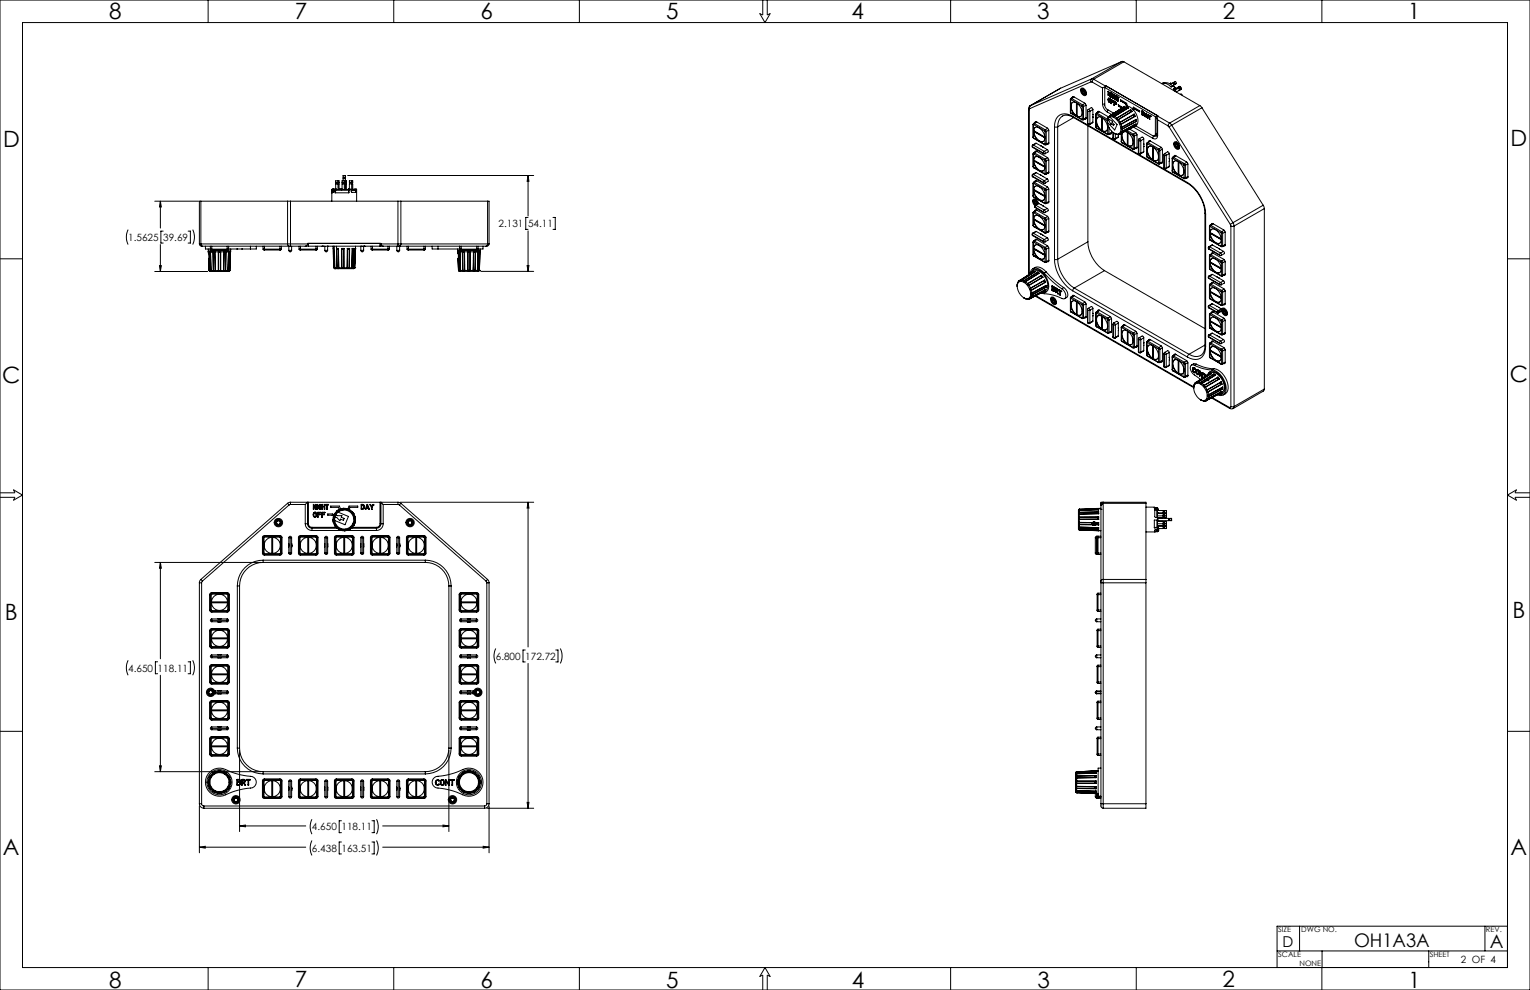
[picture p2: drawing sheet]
<svg xmlns="http://www.w3.org/2000/svg" width="864mm" height="559mm" viewBox="0 0 864 559" stroke-linecap="round" stroke-linejoin="round" font-family="sans-serif">
<defs><g id="words">
<g font-size="12.7">
<text x="62" y="11">8</text>
<text x="166" y="11">7</text>
<text x="271" y="11">6</text>
<text x="376" y="11">5</text>
<text x="481" y="11">4</text>
<text x="585" y="11">3</text>
<text x="690" y="11">2</text>
<text x="795" y="11">1</text>
<text x="2" y="83">D</text>
<text x="853" y="82">D</text>
<text x="852" y="216">C</text>
<text x="1" y="216">C</text>
<text x="3" y="350">B</text>
<text x="854" y="349">B</text>
<text x="2" y="483">A</text>
<text x="853" y="482">A</text>
<text x="62" y="558">8</text>
<text x="166" y="557">7</text>
<text x="271" y="558">6</text>
<text x="376" y="558">5</text>
<text x="481" y="558">4</text>
<text x="586" y="558">3</text>
<text x="690" y="557">2</text>
<text x="795" y="558">1</text>
</g>
<g font-size="10.6">
<text x="764" y="535">OH1A3A</text>
<text x="841" y="535">A</text>
</g>
<text font-size="8.5" x="724" y="535">D</text>
<g font-size="5.6">
<text x="281" y="128">2.131</text>
<text x="298" y="128">54.11</text>
<text x="72" y="136">1.5625</text>
<text x="92" y="136">39.69</text>
<text x="280" y="372">6.800</text>
<text x="297" y="372">172.72</text>
<text x="72" y="379">4.650</text>
<text x="89" y="379">118.11</text>
<text x="176" y="469">4.650</text>
<text x="193" y="469">118.11</text>
<text x="176" y="481">6.438</text>
<text x="193" y="481">163.51</text>
<text x="825" y="544">2 OF 4</text>
</g>
<g font-size="4.2">
<text x="721" y="526">SIZE</text>
<text x="735" y="526">DWG NO.</text>
<text x="839" y="526">REV.</text>
<text x="721" y="540">SCALE</text>
<text x="733" y="545">NONE</text>
<text x="807" y="540">SHEET</text>
</g>
</g></defs>
<g fill="none" stroke="#000" stroke-width=".56">
<path d="M0 0h864v559h-864zM13 13h838v533h-838zM117 0v13M222 0v13M327 0v13M431 0v8h-2l3 5 3-5h-2v-8M537 0v13M641 0v13M746 0v13M633 35h1M633 35l-17 10M633 35l-34 15"/>
<path d="M634 35l-17 10M634 35l43 25M582 60l-1 1M599 50l-17 10M599 50h.1M604 56h.1M604 56v7M604 56h1M605 56h-1M605 56l6 4M605 56h.1M605 58a4 4 0 0 1 6 5 2.4 2.4 0 0 1-1 3 2.4 2.4 0 0 1-4-2l-2-3z"/>
<path d="M605 56l6 3M605 55h.1M605 58a5 5 0 0 0 3 7M606 55l7 4v8M606 55h-1M606 55l-2 1M606 55l-1 1M608 58v7M608 58v8h2M610 50a2.8 2.8 0 0 1 3 4 2.8 2.8 0 0 1-3-4zM610 51a1.6 1.6 0 0 1 3 0 1.6 1.6 0 0 1 0 2h-1M611 51a1.5 1.5 0 0 1 1 0 1.5 1.5 0 0 1 0 2l-1-1z"/>
<path d="M611 60h.1M611 51v1M611 52l1 1M611 59v1M611 59l1 1M611 50h.1M612 51v2M612 51h-1M612 51l-1 1M612 51v1M612 51h.1M612 53h.1"/>
<path d="M612 52v1M612 58l-1 1M613 59l-1 1M613 53h.1M616 46h.1M616 46l-35 15M616 45v1M616 45h1M616 45l-34 15M616 46l6 4M617 45l-1 1M617 45l7 4"/>
<path d="M622 59a6 6 0 0 0 3 4M622 59h2M622 50v9M624 49v11l1 2 4 2M624 49l28 17M624 49l-2 1M624 49h.1M624 49l29 17M625 49h-1M625 56l1 1M626 52h.1M626 54h.1"/>
<path d="M626 56v1M626 56h-1M626 52v2M626 57v1M626 57h.1M626 55v1M626 56v1v1M626 56h.1M626 55l1 2-1 1M626 55h.1M626 55l-1 1M626 58h.1"/>
<path d="M626 54h1M626 52l1 2M626 56l1 1M627 54h.1M627 57h.1M627 57l-1 1M627 55h.1M627 52h.1M627 52v3M627 56l2 1M627 58h.1M627 56h.1"/>
<path d="M627 56v2M627 57l1 1M627 57v1M627 57h1M627 56v1M628 54v1M628 54h.1M628 55h.1M628 53v1M628 53h.1M628 58h.1M628 53v1v1"/>
<path d="M628 54l1 1M628 54h1M628 57h1M628 57h.1M629 54h.1M629 57h-1M629 55h.1M629 54l-1-1v1M629 59h.1M629 57v2M629 57h.1M629 56h.1"/>
<path d="M629 54v2M629 57l1 1M629 54l1 1v-1M629 58v1M629 58l1 1M629 58h1M629 57v1M629 58h.1M629 55v1M629 55h1v1M630 59h.1M630 58v1"/>
<path d="M630 56h.1M630 54h.1M630 54v2M630 58h.1M630 54l2 1M630 54l1 1M631 55h.1M631 57h.1M631 55v2M631 60v-1l3 2M631 60l2 1M631 60h.1"/>
<path d="M631 59v1M631 55h1M632 55h-1M632 57v-1l4 2v2M632 57l4 2M636 59v1M636 59h.1M657 47a4 4 0 0 1 5 2M657 47h-1a5 5 0 0 1 5 2l1-1M660 47h1M661 48l1-1 1 1h-1M662 47h1v1"/>
<path d="M662 48l1 1M662 48h.1M662 47l1-1h1v1l-1 1M663 50l1 2 2-1M663 49l-1 1 1 1M663 48h.1M663 49h.1M663 51l2-1 1 1M665 49l1 1M665 50h1v1M665 50l1-1 1 1-1 1M665 50l1 1"/>
<path d="M665 50v-1l-2 1M666 51h.1M666 53h1v1M666 49h-1h1M677 60l1 1M677 60l-17 9M581 61v1M581 61v94M581 62v93M583 70h.1M583 70v8M583 78h1"/>
<path d="M583 78h.1M583 70h1M583 78l7 3M583 70l7 4M583 74a5 5 0 0 0 6 6M583 74l7 4M584 74h-1M584 78l6 4M584 70h-1M584 70l6 3M584 72a5 5 0 0 1 6 6 2.2 2.2 0 0 1-2 2 2.2 2.2 0 0 1-2-1l-2-3-1-2zM584 72l-1 2 7 3"/>
<path d="M585 69l-2 1M585 69l7 4v8M585 69h-1M585 69l-1 1M590 74h.1M590 74h1M590 74v7M590 73v1M590 73l1 1M591 74v7M591 72l-1 1M592 73l-1 1"/>
<path d="M595 72h2M595 72v74M597 72v74M600 65l-1 1a7 7 0 0 0-2 6M600 66l2-1 4 1M604 63l1 1M604 63h.1M605 64h.1M605 64l6 3M605 64l6 4M605 66a6 6 0 0 0-7-1 6 6 0 0 0-3 7M605 66h1"/>
<path d="M605 66l65 37M606 66l64 38M606 66l-9 6M608 65h.1M611 67v1M611 68h.1M611 60h1M611 67h1M611 67h.1M611 60v7M612 67l-1 1M612 60v7"/>
<path d="M612 67h.1M613 67h-1M613 67l-2 1M613 66l-1 1M614 70h1M614 62v1M614 70h.1M614 62v8M614 63h1M614 63v7M614 71v65M614 62h.1"/>
<path d="M614 62l2-1 1 1M614 62l1 1M615 70h.1M615 63v7M617 69l-2 1M617 62v3M617 62l-2 1M617 65h.1M617 66v3M617 65v1M619 64v1M619 64v8"/>
<path d="M619 72h.1M619 64h.1M619 65l6 3M619 72l6 4M619 66a4 4 0 0 1 6 5 2.4 2.4 0 0 1-1 3 2.4 2.4 0 0 1-3-1l-2-4zM619 64l6 3M620 63h.1M620 66a5 5 0 0 0 2 8M620 63l6 3M620 63l-1 1M621 63l-2 1M622 66v8"/>
<path d="M622 74h.1M622 74h2M622 67v7M625 63l2 2M625 76h.1M625 68h.1M625 76h1M625 67v2M625 67h.1M625 70v6M625 62v1M626 67h-1"/>
<path d="M626 67l2 1v1l1 1v1l-2-1-2-3M626 66v1M626 66l-1 1M626 76h.1M626 72v4M626 65v1M626 65h.1M626 66h.1M626 66a7 7 0 0 1 6 9 6 6 0 0 1-7-6M626 66l5 4-2 3-4-4M627 75v1M627 65h-1"/>
<path d="M627 65h.1M627 65h1M627 65l-1 1M627 75l-1 1M627 74v1M628 65l1 1M628 65h.1M628 78l1 1M628 78h.1M628 75v3M628 78h2M629 75h.1"/>
<path d="M629 66h.1M629 66l1 1M629 75l1 1M630 78l-1 1M630 76v2M630 76h.1M630 76h1M630 67h1v1M630 67h.1M630 67h1M631 67h.1M631 67v1"/>
<path d="M631 77l-2 2M631 76v1M631 77l-1 1M631 68h.1M631 68l1 1M631 76h.1M632 76h.1M632 76h-1M632 69v1h1M632 69h.1M632 69l1 1M633 70h.1"/>
<path d="M633 70v2M633 75l-1 1M633 80v1M633 80h.1M633 75v5M633 75h.1M633 61h.1M633 74v1M633 72v1M633 74h.1M633 72h.1M633 73v1"/>
<path d="M633 73h.1M634 75l-1 1 1 3 2 3M634 61l-8 4M634 61h.1M635 60l-8 5M635 60l-1 1M635 60h.1M635 60a8 8 0 0 1 7 9l-1 2-9 5M635 60l-9 6M635 74a5 5 0 0 1 3 8 6 6 0 0 1-4-7M635 74l4 2M636 61l-8 4"/>
<path d="M636 61h.1M636 61h1M636 74l4 2M636 75v7M636 61l-7 5M637 75v7h2M637 61l-8 5M637 61h-1M638 73l4 3v7M638 62l-7 5M638 62v1M638 62h.1"/>
<path d="M638 63h.1M638 62l1 1M638 62l-8 5M638 72h.1M638 72l-5 3M638 63h1M639 71l-6 3M639 63h-1M639 63h.1M639 71h.1M639 63l-8 4M639 63l-8 5"/>
<path d="M639 71l-1 1M639 76l1 1M640 72h-2M640 77h.1M640 77v7M640 71v1M640 76h-1M640 76v1M640 72l11 6M640 65l-8 4M640 65h.1M640 71h-1"/>
<path d="M640 71h.1M640 65v1M640 64l1 2M640 64l-8 5M640 64v1M640 61l3 2-3-2-1 1M640 61v1M640 61l3 2M640 61h.1M640 66l-7 4M640 66h1M640 65l1 1"/>
<path d="M641 71h.1M641 70v1M641 71h-1M641 66l-8 4M641 70h.1M641 68h.1M641 71l-1 1M641 68v1M641 68l-8 4M641 70l-1 1M641 69l-8 4M641 69h.1"/>
<path d="M641 71l10 6a.9 .9 0 0 0 1 0 .9 .9 0 0 0 0-1M641 75l-1 1M641 67v2M641 67l-8 5M641 67v1M642 76l-2 1M643 79h.1M643 79v7M643 79h1M643 79v8M643 78v1M643 78l2-1 1 1"/>
<path d="M643 78l1 1M644 79v8M645 65h.1M645 63h.1M645 63v2M645 63a1.3 1.3 0 0 1 1 1 1.3 1.3 0 0 1-1 1M645 63v2h1M645 65h1M645 63l1 1M646 78v8M646 78l-2 1M646 64h.1"/>
<path d="M646 64v1M646 65h.1M646 66h.1M646 66h1M647 66h.1M647 66h1M647 64l-1 2M647 64h.1M647 64l1 3M647 64v2M647 64v1v1M648 66h.1"/>
<path d="M648 66v1M648 67h.1M648 65h.1M648 65l1 1M648 80h.1M649 67h.1M649 66h.1M649 66v1M649 80l7 4v8M649 80h-1M649 65v1M649 65h.1"/>
<path d="M649 80l-1 1M651 77v1M652 77h1M652 66v10M653 76v1h-1M653 76l-1 1M653 76v1M653 66v10M653 75l-1 1M653 66v-1l-1 1M653 77a1.7 1.7 0 0 1 0 1 1.7 1.7 0 0 1-2 0M653 66v2"/>
<path d="M653 68v9M653 68l6 3M653 66l7 3M659 71l1 1M660 72l34 55M660 69l1 2M660 69l-1 2M661 71l-1 1M661 71l35 55M678 61l-17 10M678 61l35 55M194 99h1v1h-1z"/>
<path d="M196 99h105M298 99l1 3h-1zM298 99v23M583 83h.1M583 99v1M583 99l6 4M583 83l6 3M583 82v1M583 98v2M583 82h.1M583 98h.1M583 83l6 4"/>
<path d="M583 100l6 3M583 87h.1M583 87v7M583 94l1 1M583 94v1M583 98v1M583 82l6 3M583 98l6 4M583 86v1M583 86h1M583 95h1M583 95l7 3"/>
<path d="M583 87l7 3M583 91a5 5 0 0 0 6 5M583 91l7 3M584 90v1M584 95l6 3M584 91l6 3M584 91h-1M584 86l-1 1M584 86l6 4M584 89a5 5 0 0 1 5 7 5 5 0 0 1-6-6zM584 89l-1 1 7 4M585 81l-2 1"/>
<path d="M585 97l-2 1M585 81l3 1M585 97l3 2M585 85l-2 1M585 85l7 4v8M585 85l-1 1M587 82l2 1M587 99l2 1M588 82h.1M588 99h.1M589 100l2 1M589 83l2 1"/>
<path d="M589 83h.1M589 100h.1M589 86v1M589 87h1M589 85v1M589 85l1 2M590 90v1M590 81v1M590 98h.1M590 82h.1M590 81h1M590 81h.1"/>
<path d="M590 91h1M590 98h1M590 91v7M590 90h.1M590 90l1 1M591 81l-1 1M591 98h-1M591 91v7M591 84l1 2-2 1M591 84l-2 1M591 89l-1 1M592 90l-1 1"/>
<path d="M592 81h-1M592 97l-1 1M592 81l-2 1M592 97l-2 1M633 80l6 4M633 81l7 3M636 82h1M639 84h1M640 84h.1M640 84h-1M641 84h.1M642 83l-1 1"/>
<path d="M642 83l-2 1M643 86v1h1M643 86v1M643 87h1M644 87h.1M646 86l-2 1M646 83h.1M646 81h.1M647 88l1 1M647 81h.1M647 88h.1M647 81v7"/>
<path d="M648 80l-1 1M648 80v1M648 81h-1M648 89h.1M648 81l6 4M648 89l6 3M648 81h.1M648 83a4 4 0 0 1 6 4 2.4 2.4 0 0 1-1 4 2.4 2.4 0 0 1-4-2l-1-3zM648 81l6 3M649 83a5 5 0 0 0 2 7M651 83v7M651 90h.1"/>
<path d="M651 90l2 1M654 85h.1M654 92h.1M654 92h1M654 85h1M654 85v7M654 84v1M654 84l1 1M655 85v7M655 92h.1M656 83l-2 1M656 84l-1 1"/>
<path d="M656 92h-1M656 92l-1 1v-1M656 91l-1 1M657 95h1M657 87v1M657 95h.1M657 87v8M657 88h1M657 88v7M657 87h.1M657 87l2-1 1 1M657 87l1 1"/>
<path d="M658 95h.1M658 88v7M660 94l-2 1M660 87l-2 1M660 87v7M660 91h.1M660 90h.1M662 96v1M662 89v1M662 89v7M662 97h.1M662 90v7"/>
<path d="M662 89h.1M662 97l6 4M662 89l6 4M662 91a4 4 0 0 1 6 5 2.4 2.4 0 0 1-1 3 2.4 2.4 0 0 1-3-1l-2-4zM662 89l7 3M663 88h.1M663 91a5 5 0 0 0 2 7M663 80a2.8 2.8 0 0 1 2 4 2.8 2.8 0 0 1-2-4zM663 82v-1a1.6 1.6 0 0 1 2 0 1.6 1.6 0 0 1 0 3h-1M663 81a1.5 1.5 0 0 1 2 1 1.5 1.5 0 0 1-1 2l-1-2zM663 81v1M663 82l1 1"/>
<path d="M664 88l6 4v8M664 88h-1M664 88l-2 1M664 80h.1M664 80l-1 1M664 81l1 2M664 81h-1M664 84h.1M664 82h1M664 82h.1M664 82h-1M665 83h-1"/>
<path d="M665 91v7M665 98v1M665 98h.1M665 91v8h2M666 83l-1 1M668 93h.1M668 93h1M668 93v7M669 92l-1 1M669 92v1M669 93v7M670 92h-1"/>
<path d="M670 92l-1 1M670 100h.1M670 100l-1 1M670 100h-1M87 114h25M91 114v3h-1zM91 114v15M113 114v24M113 114h49M162 114h2M162 114v24M164 114h61"/>
<path d="M164 114v24M187 107h.1M187 109h.1M187 107v7M187 107v1M187 108h1M188 107h-1M188 107h.1M188 108v1M188 107v1M188 107v2l-1-1M188 107h1"/>
<path d="M189 107v2h8v-2M189 107h-1M189 107h.1M189 107h1M189 107v2M189 107h8zM190 103v1M190 107h.1M191 103v1M191 104h-2v3M191 102h-2v1h2M191 102v1"/>
<path d="M191 104v3M192 107h.1M192 107h1M193 107h.1M193 107v-3h1v3M193 102h1v1h-1zM193 103v1M194 102v-1h1v6M194 100v1M194 103v1M195 100v1M195 104h1v3"/>
<path d="M195 102h1v1h-1M195 103v1M197 107h.1M197 107v2M197 107h1M197 103v1M198 107l1 2h2v-1M198 107h3M198 107h2M198 103v1M199 102h-2v1h2M199 104h-2v3"/>
<path d="M199 102v1M199 104v3M199 103v1M199 107h.1M200 107h.1M200 107h1M201 107v1M201 108v1M201 107h.1M201 107v7M225 114h1M225 114v24"/>
<path d="M226 114h49M226 114v24M275 114h1v24M275 114v24M583 103v1M583 103v8M583 111h1M583 111h.1M583 114v-1a1.5 1.5 0 0 1 2 0 1.5 1.5 0 0 1 1 2M583 103h.1M583 119v1M583 103h1"/>
<path d="M583 119h1M583 104l7 3M583 111l7 4M583 107a5 5 0 0 0 6 6M583 107l7 4M584 107h-1M584 111l6 4M584 115h1M584 103l-1 1M584 119l-1 1M584 103l6 3M584 119l6 4"/>
<path d="M584 114v1M584 117h.1M584 105a5 5 0 0 1 5 8 5 5 0 0 1-5-8zM584 117l5 3M584 105l-1 2 7 4M584 113h.1M585 116h.1M585 116l-1 1M585 114h.1M585 114h-1M585 116l4 3M585 114l-1 1"/>
<path d="M585 102l-2 1M585 119h-2M585 102l7 4v8M585 102h-1M585 119l7 3v9M585 119h-1M585 115h.1M585 114v1M585 102l-1 1M586 115a1.4 1.4 0 0 0-1-2 1.4 1.4 0 0 0-2 1l2 2M586 115l-1-2-2-1v2l1 2M586 115h.1"/>
<path d="M586 115l-1 1M586 115h2M587 115l2 1M587 115h.1M589 116l2 2M589 116h.1M589 120h.1M589 103h.1M589 120h1M589 103h1M589 119v1M589 102v1"/>
<path d="M589 119l1 1M589 102l1 1M590 107h.1M590 115h.1M590 107h1M590 115h1M590 107v8M590 106v1M590 106l1 1M591 107v8M591 118l1 1-2 1M591 101l1 1-2 1"/>
<path d="M591 118l-2 1M591 101l-2 1M591 106h-1M592 107h-1M592 114h-1M592 114l-2 1h1M592 114l-1 1M668 101h.1M668 101h1M668 100h1M668 100v1M669 100v1"/>
<path d="M670 103a23 23 0 0 1 11 18M670 103v1M670 104a22 22 0 0 1 10 16M713 116l1 2M713 116l-17 10M714 118l-17 10M714 118v102M72 130a9 9 0 0 0 0 8M91 138v15M92 130h-1v7h1M106 130h1v7h-1M109 130a9 9 0 0 1 0 8"/>
<path d="M113 138h.1M113 138v1h1M113 138l1 1M113 138h49M114 139h49M116 139v2h3M119 139v2M120 139v2M128 139v2M129 139v2M141 139v2M145 139v2h-4"/>
<path d="M148 139v2M149 139v2M158 139v2M159 139v2M162 138h2M162 138l1 1M163 139v2M163 139h1M164 138v1M164 139h8M164 138h10M165 139v2"/>
<path d="M169 139v2M170 139v2M172 139h2M174 138l-2 1M174 138h.1M174 138h41M174 137v2M174 139h40M178 139v2M179 139v2M182 139h.1M183 139v2"/>
<path d="M185 139h.1M185 139v2M188 139v12M188 139l1 12M189 139v12M190 139v1M201 139l-1 12M204 139v2M204 139h.1M205 139v2M205 139h.1M209 139v2"/>
<path d="M210 139v2M214 139h2M214 138h1M214 137v2M215 138l1 1M215 138h10M216 139h9M219 139v2M220 139v2M224 139v2M225 138v1M225 138h1"/>
<path d="M225 139h.1M225 139h49M226 139v2M226 138l-1 1M226 138h49M230 139v2M231 139v2M239 139v2M240 139v2M244 139v2h3M247 139v2M259 139v2"/>
<path d="M260 139v2M269 139v2M270 139v2M273 139v2h-3M275 138l-1 1M275 138h1M276 138l-1 1h-1M298 130v23M298 123h-1v6h1M312 123h1v6h-1M583 133h.1M583 133l6 3"/>
<path d="M583 132v1M583 132h.1M583 133l6 4M583 137h.1M583 120h.1M583 120v7M583 137v7M583 127l1 1M583 127v1M583 132l6 3M583 136v1M583 136h1"/>
<path d="M583 128h1M583 137l7 3M583 120l7 4M583 128l7 3M583 124a5 5 0 0 0 6 6M583 124l7 4M584 124h.1M584 128l6 3M584 124h-1M584 124l6 3M584 136l-1 1M584 136l6 4"/>
<path d="M584 138a5 5 0 0 1 5 8 5 5 0 0 1-6-6zM584 122a5 5 0 0 1 6 6 2.2 2.2 0 0 1-2 2 2.2 2.2 0 0 1-2-1l-2-3-1-3zM584 138l-1 2 7 4M584 122l-1 2 7 3M585 131l-2 1M585 131l3 1M585 135l-2 1M585 135l7 4v8M585 135l-1 1M587 132h.1M587 132l2 1M589 133l2 1"/>
<path d="M589 133h.1M589 136v1M589 137h1M589 135v1M589 135l1 2M590 124h.1M590 131h.1M590 131v1M590 124h1M590 131h1M590 124v7M590 140h.1"/>
<path d="M590 140l1 1M590 123v1M590 123l1 1M591 131l-1 1M591 124v7M591 134l1 1-2 2M591 134l-2 1M591 139l-1 1M591 122l-1 1M592 140l-1 1M592 123l-1 1M592 131h-1"/>
<path d="M592 131l-2 1M592 130l-1 1M614 136a21 21 0 0 0 9 17M614 136l-17 10M680 120l1 1M680 120v75M681 121v75M682 139v2M682 139h1M683 135v1M683 128h.1M683 135h.1"/>
<path d="M683 128v7M683 139l-1 1M683 139l6 4M683 127v1M683 127h.1M683 128l6 3M683 135l6 4M683 132a5 5 0 0 0 5 5M683 132l6 3M683 136l6 3M683 131v1M683 127l7 4"/>
<path d="M684 130a5 5 0 0 1 5 7 5 5 0 0 1-6-6zM684 129l-1 2 6 4M684 138l-2 1M684 138l4 2M684 138l-1 1M685 126l-1 1M685 126l6 4 1 8M685 126l-2 1M689 131v1M689 139h.1M689 139h1M689 132h1"/>
<path d="M689 132v7M690 131v1M690 131h-1M690 139h.1M690 132v7M691 130l-1 1M692 131l-2 1M692 138l-1 1M692 138l-2 1M694 127l1 1M695 128h2M695 128v101"/>
<path d="M696 126l-2 1M696 126l1 2M697 128v101M0 146h13M87 153h30M90 150h1v3zM118 141v1M118 142v1M118 142h.1M118 143v3M118 143h.1M118 146v7"/>
<path d="M118 146h.1M118 153h.1M118 142h1M118 142v11M118 142l1 11M118 153h11M118 153h1M119 153h.1M119 153h-1M119 142h.1M119 141l1 1M119 141h1"/>
<path d="M119 142v11M119 153h1M120 141v1M120 141h.1M120 141h8M120 142h8M120 142v11M120 153h2M120 153h.1M120 142l1 11M120 142h1M120 142h.1"/>
<path d="M121 153h.1M121 153h-1M121 142h.1M121 142v11M121 142l1 11M121 153h1M122 153h.1M122 153h1M123 153h.1M123 153h2M123 142v11M123 142h1"/>
<path d="M123 153h1M123 142h.1M124 142h.1M124 153h1M124 142v11M125 153h.1M125 142v11M125 153h1M126 153h.1M126 153h1M126 142v11M127 142l-1 11"/>
<path d="M127 142h.1M127 153h.1M127 142v11M127 153h2M128 142l-1 11M128 141v1M128 141h1M128 141h.1M129 153h.1M129 142h1M129 142v11M129 142h.1"/>
<path d="M129 141l-1 1M129 141h12M129 141h-1M129 153h1M130 142h-1M130 142l-1 11M130 142h.1M130 153h-1M130 153h.1M130 142v11M130 141v1M134 141h.1"/>
<path d="M136 141h.1M148 141h1M149 141h.1M149 141h9M158 141h1M158 141h.1M159 141h-1M163 141h2M163 141a.8 .8 0 0 0 1 1 .8 .8 0 0 0 1-1M169 141h1M170 141h.1M170 141h8"/>
<path d="M178 141h1M178 141h.1M179 141h-1M183 141h2M183 141a.8 .8 0 0 0 1 1 .8 .8 0 0 0 1-1M188 151h1M188 151l1 1M189 151h.1M189 151v1M189 151h1M189 151l1 1M189 152h1"/>
<path d="M190 152h1M190 140h1M190 140h.1M190 140v1M190 140v11M190 141v10M190 141h.1M190 151h1M190 151h.1M190 141h1M191 140v1M191 151v1"/>
<path d="M191 140h.1M191 141v10M191 141h.1M191 140v11M191 151h.1M191 151h2M193 151h1M193 151h.1M193 140h1M193 140v11M193 140h.1M193 140v1"/>
<path d="M193 141v10M193 141h.1M193 141h1M194 140v1M194 140h.1M194 141h.1M194 141v10M194 151h.1M194 140v11M194 151h2M196 151h1M196 151h.1"/>
<path d="M196 140h1M196 140v11M196 140h.1M196 140v1M196 141v10M196 141h.1M196 141h1M197 140v1M197 140h.1M197 151h.1M197 141h.1M197 141v10"/>
<path d="M197 151h1M197 140v11M198 151h1M199 151h.1M199 140h1M199 140v11M199 140v1M199 140h.1M199 141v10M199 141h.1M199 151h1M199 140l1 1"/>
<path d="M200 141h-1M200 141l-1 10M200 140l-1 11M200 140h-1M200 140v1M200 151h.1M200 151v1h-9M200 140v11M200 140h1M200 140h.1M200 140l1 1M201 141l-1 10"/>
<path d="M201 141h-1M201 140l-1 11M201 140h-1M201 140v1M204 141h1M204 141a.8 .8 0 0 0 0 1 .8 .8 0 0 0 1-1M209 141h1M210 141h.1M210 141h9M219 141h1M219 141h.1M220 141h-1"/>
<path d="M224 141h2M224 141a.8 .8 0 0 0 1 1 .8 .8 0 0 0 1-1M230 141h1M231 141h.1M231 141h8M239 141h1M239 141h.1M240 141h-1M247 141h12M258 141v1M258 142h.1M258 142v1"/>
<path d="M258 143l1 3M258 143h.1M259 146v7M259 146h.1M259 153h.1M259 142v11M259 142h.1M259 142h1M259 153h11M259 153h1M259 141l1 1M259 141h1"/>
<path d="M260 141h.1M260 142v11M260 142h.1M260 142h-1M260 153h.1M260 153h1M260 141v1M260 141h9M260 142h9M261 142v11M261 153h1M261 153h.1"/>
<path d="M261 142h1M261 142h.1M262 142v11M262 142h.1M262 153h.1M262 153h2M264 153h1M264 153h.1M264 142v11M264 142h1M264 142h.1M265 142h.1"/>
<path d="M265 142v11M265 153h.1M265 153h2M267 153h1M267 153h.1M267 142v11M268 142h.1M268 142l-1 11M268 142v11M268 153h.1M268 153h1M269 141v1"/>
<path d="M269 141h1M269 141h.1M269 153h1M269 153h.1M270 141l-1 1M270 141h.1M270 142h.1M270 142l-1 11M270 141h-1M270 153h.1M270 153h-1M270 153h1"/>
<path d="M270 142v11M271 153h-1M271 153h.1M271 142v11M271 142h.1M271 141v1M271 153h30M298 150h1l-1 3zM574 159v2M574 159h.1M575 159h-1M575 159h.1"/>
<path d="M575 160a3 3 0 0 1 5 1 5 5 0 0 1 0 8 7 7 0 0 1-5-9zM575 158l9-5a7 7 0 0 1 7 7v2l-1 2-9 5M576 158l-1 1M576 158h.1M577 158h-1M577 158h.1M577 158h1M577 158l-1 1v-1M578 158h.1M578 158v1h1M578 158v1M578 159h1"/>
<path d="M579 159h.1M579 159l1 1M583 152a5 5 0 0 1 8 2M583 144l1 1M583 144h.1M583 154l-7 4M583 154h.1M583 153l-7 5M583 153v1M583 152l-1 2v-1a4 4 0 0 1 7 2 8 8 0 0 1 2 9l-3 1h3M583 144l7 4M583 154h1"/>
<path d="M583 141a5 5 0 0 0 6 5M583 141l7 3M584 140h.1M584 145l6 3M584 140l-1 1M584 140l6 4M584 154h.1M584 154h-1M584 153v1M584 153l-7 5M584 153h-1M584 153h.1"/>
<path d="M585 154l-7 5M585 154h1M586 154h1M586 154l-8 4M586 154h-1M586 154h.1M586 154l-7 5M587 154l-8 5M587 154h-1M588 156l-8 4M588 156h.1M588 155l1 1"/>
<path d="M588 155l-8 5M588 155v1M588 156l-7 5M588 156h1M589 156l-8 5M589 156h-1M589 159h1M589 158l-7 5M589 158v1M589 158l1 1M589 154l-1-1a4 4 0 0 0-4-2 4 4 0 0 0-3 4M589 154l5 5 5 4"/>
<path d="M590 159h.1M590 158v1M590 158l-8 5M590 158h-1M590 140v1M590 148h.1M590 159l-8 5M590 141h1M590 148h1M590 141v7M591 154l4 4 5 4M591 154h-2"/>
<path d="M591 148h-1M591 141v7M592 147l-1 1M592 147l-2 1M595 146a23 23 0 0 0 10 18M595 146h2M597 146a21 21 0 0 0 9 17M623 153l57 32M623 153l-17 10M682 140v1M682 157h.1M682 140l6 4"/>
<path d="M682 157l6 3M682 156v1M682 156h1M682 141l7 3M682 157l7 4M683 151v1M683 144v1M683 144v7M683 156l-1 1M683 156l6 3M683 152h.1M683 145v7"/>
<path d="M683 144h.1M683 144l6 4M683 152l6 4M683 148a5 5 0 0 0 5 6M683 148h.1M683 148l6 4-6-4M683 144l7 3M684 146a5 5 0 0 1 5 8 5 5 0 0 1-5-8zM684 146l-1 2 6 3M684 155l-2 1M684 155l3 1M684 155l-1 1"/>
<path d="M685 159l-1 1M685 159l6 5 1 7M685 143h-1M685 143l6 4 1 8M685 159l-2 1M685 143l-2 1M685 160h-2M687 156l1 1M687 156h.1M688 140l3 2M688 157l3 1M688 140v1"/>
<path d="M688 157h.1M688 144h1M689 144h.1M689 143l-1 1M689 159l-1 1M689 143v1M689 159v2M689 148h.1M689 156h.1M689 156h1M689 148h1M689 155h1"/>
<path d="M689 155v1M689 148v7M690 147v1M690 147l-1 1M690 155v1M690 148v7M691 142v1l-2 1M691 158v2l-2 1M691 142l-2 1M691 158l-2 1M691 147h-1M692 148h-2"/>
<path d="M692 155h-1M692 155l-2 1M692 155h-2M851 146h13M574 162h.1M574 161v1M574 161h.1M578 168h.1M578 168l1 1M579 169h1M580 160h.1M580 160v1h1"/>
<path d="M580 169h.1M580 169h1M580 160l1 1M581 161h.1M581 161l1 2M581 169h-1M581 169h.1M582 168l-1 1M582 163h.1M582 163h-1l1 1M582 168h.1M582 163v1"/>
<path d="M582 164h.1M582 164v1M582 168h-1h1M582 167v1M582 165v1v1M582 165h1M583 165h.1M583 165v1M583 166v1M583 167h-1M584 167l90 52M585 167l89 51"/>
<path d="M589 165h-1M589 164h.1M589 164l-7 4M589 164h1M590 164h.1M590 164h-1M590 164l-8 4M590 162h.1M590 161l-7 4M590 162l-7 4M590 161v1M590 161h.1"/>
<path d="M590 162l-7 5M593 168a2.8 2.8 0 0 1 3 4 2.8 2.8 0 0 1-3-4zM594 169a1.6 1.6 0 0 1 2 0 1.6 1.6 0 0 1 0 2h-1M594 169a1.5 1.5 0 0 1 1 0 1.5 1.5 0 0 1 0 2l-1-1zM594 164h.1M594 161v3M594 161h.1M594 169v1M594 170l1 1M594 161l1 1v1M594 164h1M594 163v1h1"/>
<path d="M594 163h1M594 162l1 1M594 162h.1M594 162h1M594 163h.1M595 168h.1M595 168h-1M595 169v2M595 169h-1M595 164v1M595 164h.1M595 163h.1"/>
<path d="M595 162h.1M595 163v1M595 162v1M595 169v1M595 169h.1M595 169l-1 1M595 165h.1M595 163v2M595 171h.1M595 171v-1v1M596 163v-1a1.3 1.3 0 0 1 1 1 1.3 1.3 0 0 1 0 2M596 165h.1"/>
<path d="M596 163h.1M596 163v2M596 162v1M596 164v1M596 163v1h1M596 164h.1M596 163h1M596 171h.1M596 164l1 2M597 163h.1M597 165h.1M597 165v1"/>
<path d="M597 163v1M597 164h.1M597 166h.1M598 164h.1M598 164l1 1M598 166h.1M598 166v1M598 166l1 1M598 164v2M598 167h1M599 167h.1M599 167h-1"/>
<path d="M599 164v3M599 164v1M599 164h.1M599 165h.1M599 163l2 3a2 2 0 0 1-1 3l-6-2-6-2M600 162a3 3 0 0 1 3 3 3 3 0 0 1-2 4M600 162l-1 1M604 175l1 1M604 168h.1M604 175v1M604 168v7M604 176h1"/>
<path d="M604 168v8M604 168h1M605 168h-1M605 176h.1M605 168l6 4M605 176l6 4M605 168h.1M605 170a4 4 0 0 1 6 5 2.4 2.4 0 0 1-2 3 2.4 2.4 0 0 1-3-1l-2-4zM605 168l6 3M605 167h.1M605 170a5 5 0 0 0 3 7M605 164l65 38"/>
<path d="M606 167l7 4v8M606 167h-1M606 167l-2 1M606 167l-1 1M606 163l-1 1M606 163l65 37M608 170v7M608 177v1M608 177h.1M608 178h2M608 170v8M611 172h.1"/>
<path d="M611 180h.1M611 172h1M611 179h1M611 179v1M611 172v7M611 171l1 1M611 171v1M612 179l-1 1M612 172v7M612 179h.1M612 170l-1 1M613 171l-1 1"/>
<path d="M613 179h-1M613 179l-2 1M614 175h.1M614 175v7M614 175h1M614 174v1M614 174l2-1 1 1M614 174l1 1M615 175v7M617 174l-2 1M617 174v3M617 177v4"/>
<path d="M619 177h.1M619 177v7M619 176v1M619 176h.1M619 177l6 3M619 179a5 5 0 0 1 6 5 2.3 2.3 0 0 1-2 3 2.3 2.3 0 0 1-2-2l-2-3zM619 176l6 4M620 176h.1M620 178a5 5 0 0 0 2 8M620 175l7 4v8M620 175v1M620 175l-1 1"/>
<path d="M621 175l-2 1M622 179v7M622 179v7h2M625 180l1 1M625 180h.1M627 179l-2 1M627 180l-1 1M682 173v1M682 173l5 3M682 172v2M682 172h1M682 174l5 3"/>
<path d="M683 168v1M683 161h.1M683 168h.1M683 178h.1M683 161v7M683 178v7M683 172l-1 1M683 172l5 3M683 160v1M683 177v1M683 160h.1M683 177h.1"/>
<path d="M683 169h.1M683 161l6 4M683 169l6 3M683 178l6 3M683 165a5 5 0 0 0 5 5M683 164v1M683 165h.1M683 165l6 3-6-3M683 160l7 4M683 177l7 4M684 163a5 5 0 0 1 5 6 2.2 2.2 0 0 1-2 2 2.2 2.2 0 0 1-2-1l-2-4v-2zM684 179a5 5 0 0 1 5 8 5 5 0 0 1-6-6z"/>
<path d="M684 163l-1 1 6 4M684 179l-1 2 6 4M684 171l-2 1M684 171l-1 1M684 171l5 3M685 176l-1 1M685 176l6 4 1 8M685 176l-2 1M687 176h.1M687 176v1M687 177h1M687 176h1"/>
<path d="M688 175l-1 1M688 175v1M688 176h-1M688 176v1M688 174h.1M688 160l1 1M689 161h.1M689 165h.1M689 172h.1M689 172h1M689 174l1 1M689 174l-1 1"/>
<path d="M689 165h1M689 165v7M690 175h.1M690 175l-2 2M690 175l-2 1M690 164v1M690 164l-1 1M690 174a2.8 2.8 0 0 1 2 4 2.8 2.8 0 0 1-2-4zM690 175a1.6 1.6 0 0 1 2 0 1.6 1.6 0 0 1 0 2h-1M690 172h.1M690 165v7M690 175a1.5 1.5 0 0 1 2 1 1.5 1.5 0 0 1-1 1l-1-1z"/>
<path d="M690 176l1 1M690 175v1M691 163l-1 1M691 180l-1 1M691 174h.1M691 174h-1M691 175l1 2M691 175h-1M692 175v1M692 175h.1M692 175l-2 1M692 164l-2 1"/>
<path d="M692 171l-1 1M692 171l-2 1M692 177h-1M692 177v-1l-1 1M693 177h.1M693 177h-1M614 182v1h1M614 182h.1M614 182h1M615 182v1M617 181l-2 2M617 181l-2 1"/>
<path d="M619 184v1M619 184h.1M619 184l6 4M622 186h.1M625 180v1M625 188h.1M625 188h1M625 181h1M625 181v7M626 188h.1M626 181v7M627 188h.1"/>
<path d="M627 187v1M627 187l-1 1M628 190l1 1M628 183h.1M628 190h.1M628 183v7M628 183h2M628 190h2M629 182l-1 1M629 182l1-1 1 1M629 182l1 1M630 190l-1 1"/>
<path d="M630 183v7M631 190l-2 1M631 182l-1 1M631 182v8M631 190h-1M631 187h.1M631 185h.1M633 192v1M633 185h.1M633 192h.1M633 185v7M633 184v1"/>
<path d="M633 184h1M633 193h.1M633 185l6 4M633 193l6 3M633 193l7 3M634 184l-1 1M634 187a4 4 0 0 1 5 4 2.4 2.4 0 0 1-1 4 2.4 2.4 0 0 1-3-2l-2-3zM634 184l6 4M634 184h.1M634 187a5 5 0 0 0 2 7M635 183l7 5v7M635 183l-1 1"/>
<path d="M635 183l-2 1M635 184h-1M636 187v7M636 194h1M636 194h.1M637 194h2M637 187v7M639 189h1M639 196h1M640 196h.1M640 189h.1M640 196h-1"/>
<path d="M640 189v7M640 188v1M640 188l-1 1M641 196h.1M641 187l-1 1M642 188l-2 1M642 195l-1 1M642 195l-2 1M643 198l1 1M643 191v1M643 198v1M643 191v7"/>
<path d="M643 192h1M643 199h1M643 192v7M643 191h.1M643 191l2-1 1 1M643 191l1 1M644 199h.1M644 192v7M646 198l-2 1M646 191l-2 1M646 191v7M646 193h.1"/>
<path d="M646 195h.1M646 194h.1M647 193h.1M647 193v7M648 193h-1M648 193h.1M648 193l6 4M648 195a4 4 0 0 1 6 5 2.4 2.4 0 0 1-1 3 2.4 2.4 0 0 1-4-2l-1-3zM648 193l6 3M648 192h.1M649 195a5 5 0 0 0 2 7M649 192l7 4v8"/>
<path d="M649 192h-1M649 192l-1 1M651 195v7M651 195v8h2M654 197h.1M654 197h1M654 197v7M654 196l1 1M654 196v1M655 197v7M656 195l-2 1M656 196l-1 1"/>
<path d="M657 200h.1M657 200v7M657 200h1M657 199v1M657 199l2-1 1 1M657 199l1 1M658 200v7M660 199v7M660 199l-2 1M664 200l6 4v8M664 200h-1M664 200l-2 1"/>
<path d="M671 200l-1 2M680 195a5 5 0 0 1-3 6 5 5 0 0 1-6-1M680 195l1 1M680 195l-9 5M681 196a6 6 0 0 1-3 6 6 6 0 0 1-8 0M682 190h.1M682 190l6 4M682 189v1M682 189h1M682 190l7 4M683 185h.1M683 194h.1"/>
<path d="M683 194v7M683 189l-1 1M683 189l6 4M683 194l6 4M683 185l6 4M683 198a5 5 0 0 0 5 6M683 181a5 5 0 0 0 5 6M683 181l6 4M683 198h.1M683 181h.1M683 198l6 4-6-4M683 194l7 3"/>
<path d="M684 196a5 5 0 0 1 5 8 5 5 0 0 1-5-8zM684 196l-1 2 6 3M684 188l-2 1M684 188l4 2M684 188l-1 1M685 193h-1M685 193l6 4 1 8M685 193l-2 1M688 190l3 2M688 190h.1M688 194h1M689 194h.1"/>
<path d="M689 193l-1 1M689 193v1M689 198h.1M689 181v1M689 189h.1M689 189h1M689 198h1M689 182h1M689 182v7M689 198v7M690 197v1M690 197l-1 1"/>
<path d="M690 181v1M690 181h-1M690 189h.1M690 182v7M690 198v7M691 192v1l-2 1M691 192l-2 1M691 196l-1 1M692 197l-2 1M692 181l-2 1M692 188l-1 1M692 188l-2 1"/>
<path d="M647 200l1 1M647 200h.1M648 201h.1M648 201l6 3M648 201l6 4M651 202h.1M654 204v1M654 205h1M654 204h1M654 204h.1M655 204v1M655 204h.1"/>
<path d="M656 204h-1M656 204l-1 1M656 203l-1 1M657 207h1M657 207h.1M658 207h.1M660 206l-2 1M660 202h.1M660 203h.1M662 209h.1M662 201v1M662 201v8"/>
<path d="M662 202v7M662 201h.1M662 202h.1M662 209l6 4M662 202l6 3M662 204a4 4 0 0 1 6 4 2.4 2.4 0 0 1-1 3 2.4 2.4 0 0 1-3-1l-2-4zM662 201l7 3M663 200h.1M663 203a5 5 0 0 0 2 8M665 203v8M665 211h.1M665 211h2"/>
<path d="M665 204v7M668 205h.1M668 213h.1M668 213h1M668 205h1M668 205v8M669 204v1M669 204l-1 1M669 213h.1M669 205v8M670 213h.1M670 204h-1"/>
<path d="M670 205h-1M670 212v1M670 212l-1 1M673 208v2M673 208h.1M673 210h1M673 210h.1M673 208h1M674 219h.1M674 218v1M674 218h.1M674 208h.1"/>
<path d="M674 210h1M674 208a1.1 1.1 0 0 0-1 1 1.1 1.1 0 0 0 1 1M674 208l1 1M674 210h.1M674 217v1M674 217h.1M674 206h-1a4 4 0 0 0 2 7l3 1M674 206l5 2 5 1M674 217a3 3 0 0 1 5 1 5 5 0 0 1 0 8 7 7 0 0 1-5-9zM675 209h.1M675 216l-1 1M675 216h.1"/>
<path d="M675 216l8-5a7 7 0 0 1 8 6v3l-1 1-9 5M675 210v1M675 210h.1M675 211h1M675 206l5 1 5 1M675 206l-1-1-1 1M675 206h-1M675 209h1M675 209v1M675 211h.1M675 216h1M676 209v2"/>
<path d="M676 209h.1M676 211h.1M676 209l1 1-1 1M676 209v1M676 216h.1M676 216h1M676 216h-1M676 210v1M676 210h.1M677 210h.1M677 212h.1M677 210v2"/>
<path d="M677 209v1M677 209h.1M677 209l1 3M677 210l1 3M677 216h.1M677 216l1 1v-1M677 216h1M678 216h.1M678 213h1M678 210l1 3M678 213h.1M678 210v2"/>
<path d="M678 210h.1M678 212h.1M678 216l2 1M679 213h.1M679 211h.1M679 211h1M679 211l2 1M680 217v1v1M680 217h.1M680 217v1M680 218h.1M680 211h.1"/>
<path d="M680 211v2M680 211v1M680 211l1 1M680 218v1M680 219l1 1M680 219h.1M681 212h.1M681 212h-1M681 220h.1M681 220v1h1M682 215h.1M682 215h-1"/>
<path d="M683 201v1M683 201h.1M683 211l-7 5M683 211h.1M683 211l-8 5M683 210l-1 2v-1a3 3 0 0 1 6 0 9 9 0 0 1 2 11h-2h2M683 202l6 4M684 211h-1M684 211h.1M684 211l-8 5M684 209a10 10 0 0 1 7 13 3 3 0 0 1-4 1M685 211l-7 5"/>
<path d="M685 211v1M685 211l1 1M685 211l-8 5M685 211h.1M685 208a10 10 0 0 1 7 13l-2 2M685 208l-1 1M685 212h1M685 212h.1M686 212h.1M686 212l-8 4M687 213l-7 5M687 213v1"/>
<path d="M687 213h1M687 214h1M687 213l1 1M687 213l-7 4M687 213h.1M688 213h.1M688 213v1M688 213l-1 1M688 214h.1M688 214l-8 4M688 214l-8 5M689 216v1"/>
<path d="M689 216l-8 4M689 216h.1M689 217h.1M689 216l1 1M689 206h1M689 217l-7 4M689 217h1M689 205h1M689 205v1M690 219v1M690 219h.1M690 217l-8 4"/>
<path d="M690 219l-8 4M690 220l-8 4M690 220h.1M690 205v1M692 205h-1M692 205l-2 1M692 204l-2 1M714 220l-1 1-17 10M714 220l-17 9M677 226h1M678 226h.1M678 226h2"/>
<path d="M680 226h.1M681 226h-1M681 226h.1M681 220l1 1M682 225l-1 1M682 221h.1M682 221v2M682 225h-1v1M682 225h.1M682 224v1M682 223v1M682 223h.1"/>
<path d="M682 224h.1M684 225l10 6M684 224l10 6M688 222h.1M689 221v1M689 222l-8 4M689 222h.1M689 221h.1M690 221l-8 4M690 221l-1 1M690 221h-1M694 230v1"/>
<path d="M694 231h2M695 229l-1 1M695 229h2M697 229l-1 2M0 278h8v-2l5 3-5 3v-1h-8M864 278h-9l1-2-5 3 5 3-1-1h9M156 294v2M156 296h1M157 294h-1M157 294h1M158 296h-1M158 294v2"/>
<path d="M162 284l1 1M162 284l-49 43M163 285l-49 43M164 285h-1M164 283l-2 1M164 283v2M164 283h61M164 285h8M172 296a4 4 0 0 0 4 3M172 285l2-2v13M172 296h2M172 285v11"/>
<path d="M174 296a2.5 2.5 0 0 0 2 2M174 283v13l1 1 1 1h14M176 298v1M176 298h14M176 299h17M177 285l1 2v-2v3l-1-2v1zM177 289h1a1.4 1.4 0 0 1 1 2 1.4 1.4 0 0 1-2 1v-1zM177 290l1-1a1 1 0 0 1 0 2 1 1 0 0 1-1 0zM178 289h.1M179 285v3zM179 292v-3h2h-1v1h1l-1 1v1M179 292h.1"/>
<path d="M180 292h-1M180 292h.1M180 285h1a1.1 1.1 0 0 0-1 1 1.1 1.1 0 0 0 1 1l-1-1h1v2l-1-1zM182 292h.1M182 289h1h-1v1h1l-1 1v1zM182 285v1h1v-1v3v-2h-1v2zM184 285h1v3l-1-3zM184 287h.1M188 293h.1M188 293v2M188 293v1M188 294h.1"/>
<path d="M188 294v1M188 295h.1M188 291v2M188 291l1 1M188 293l1 1M188 294l1 1M189 295v1M189 295h-1M189 295h.1M189 290h-4v1h3M189 292l-1 1M189 292h.1"/>
<path d="M189 290h.1M189 290l-1 1M189 294v1M189 294h.1M189 297l1 1M189 297h.1M189 290l1 1M189 290v2M189 292v2M189 296l1 1M189 296h.1M189 296v1"/>
<path d="M189 297h1M190 291l-1 1M190 291h3v1l1 1v1l-2-1v1l-3-2M190 297h.1M190 297v1M190 297h-1M190 289a6 6 0 0 1 10 1 6 6 0 0 1-4 9 6 6 0 0 1-8-6M190 289l-1 1M190 289h.1M190 297l1 1M190 288v1M191 289h-1"/>
<path d="M191 288h-1M191 288h.1M191 289h.1M191 288l-1 1M191 289a5 5 0 0 1 8 2 5 5 0 0 1-3 7 5 5 0 0 1-7-4M191 289l-1 2M191 289l6 3-2 4-6-2M191 299h2M191 299h.1M191 299h1M191 288v1M191 298l2 1"/>
<path d="M191 298h.1M191 298h1M191 298v1M192 298l1 1M192 298l-1 1M192 299h.1M192 299h-1M192 299h1M192 287v-1h-5h4l1 2M193 299h.1M193 299h-1M193 288h-2"/>
<path d="M193 299h1M193 288h.1M193 287v1M193 287h.1M194 287h-1M194 287h.1M194 287l-1 1M194 287l2 1M194 299h.1M194 299v1M195 299h-1M195 299h.1"/>
<path d="M195 299l-1 1M195 299h1M196 299h.1M196 299h-1M196 299h16M196 299l-2 1M196 288h1M196 299h-2M196 288h.1M196 287l1 1M196 287v1M196 287h.1"/>
<path d="M196 287l1-1h5h-4l-1 2M197 288h.1M197 288l1 1M197 298l-1 1M197 298l1 1M197 298h.1M197 298h1M198 298v1M198 298h.1M198 298h-1M198 298h14M198 297v1"/>
<path d="M198 297l1 1M198 289l1 1M198 297l-1 1M198 289h1M198 297h.1M199 289h.1M199 289v1M199 298l-1 1M199 298h-1M199 289l1 1M199 290h.1M199 290h1"/>
<path d="M199 290l1 2M199 296l-1 1M199 296h.1M199 296h1M200 290h-1M200 290h.1M200 296l-1 1zM200 296h.1M200 295l-1 1M200 295h.1M200 295v1M200 292v1"/>
<path d="M200 292h.1M200 293h.1M200 293v2M200 293h1M200 292l1 1M201 293h-1M201 293h.1M204 285a1.4 1.4 0 0 1 2 1 1.4 1.4 0 0 1-2 1zM204 285a1.1 1.1 0 0 1 1 1 1.1 1.1 0 0 1-1 1zM207 285l1 3v-1h-2zM207 285l1 2h-1zM209 285l1 1 1-1"/>
<path d="M209 285l1 2M209 285h.1M210 287h.1M211 285h.1M211 285l-1 2M212 298v1M214 283v13v1l-2 1h-13M215 296h1M215 296a2.5 2.5 0 0 1-3 2M216 296a4 4 0 0 1-4 3M216 285l-1-2v13M216 285h9"/>
<path d="M216 285v11M225 285h.1M225 283v2M225 283l1 1M225 285l49 43M226 283h75M226 284l-1 1M226 284l49 43M230 296h1M230 294v2M231 294h-1M231 294h1"/>
<path d="M232 296h-1M232 294v2M298 283l1 4h-1zM298 283v82M609 299h.1M609 293v2M609 290v2M609 288v1M609 287v1M609 298v1M609 296v1M609 288h.1"/>
<path d="M609 289v1M609 292v1M609 295v1M609 297v1M609 287v1v11M609 299l12 1M609 295h.1M609 292h.1M609 289h.1M609 297h.1M609 299h11M609 295h8"/>
<path d="M609 299l11 1M609 298l11 1M609 297l11 1M609 293h.1M609 290h.1M609 298h.1M609 296h.1M609 296h8M609 298h11M617 296h.1M617 295v1M617 295a1.1 1.1 0 0 0 0 1 1.1 1.1 0 0 0 2-1"/>
<path d="M617 295h1M617 296h1M617 295h.1M618 295h.1M618 295h-1M618 296h-1M618 296h.1M618 295l-1 1v-1v1M618 295v1M618 295h1M618 295h2M618 296h2"/>
<path d="M619 295v1M619 296h-1M619 296h1M619 295h1M620 293h.1M620 292v1M620 292h.1M620 295h.1M620 295v1M620 296h.1M620 290h.1M620 289v1"/>
<path d="M620 289h.1M620 298h.1M620 288h.1M620 299h.1M620 293h-11M620 292h-11M620 290h-11M620 289h-11M620 298v1M620 287l-11 1M620 287v1M620 287h.1"/>
<path d="M620 299v1M620 288h-11M621 285h.1M621 288h.1M621 287h-12M621 285v43M623 284l-2 1M623 284v-1l-1 1-1 1M623 284v43M623 284h24M647 286l6 1M647 284v-1h-26v2"/>
<path d="M647 284v43M652 287h1M652 298h1M652 287v1v4h1M652 288h.1M652 288h1M652 287v1M652 300h.1M653 288h5v1h-5M653 288v4M653 299v1M653 288h1"/>
<path d="M653 287h.1M653 294v4v-4M653 299h.1M653 298h.1M653 300h.1M653 299v1h-1M653 300h1M653 292v2M653 294h-1v4h1M653 298v1M653 299h-1v1M653 292h1"/>
<path d="M653 287l1 1M653 294h5v2M653 290h4v1M653 297h4v1h-3M653 294h8v-1h-1v1M653 299h1M653 297h1M653 296h4M653 291h4M653 287h-1M654 292l-1 2M654 298h-1"/>
<path d="M654 298v1M654 299h-1M654 297h.1M654 288h.1M654 299l-1 1h-1M654 300h.1M654 299h.1M654 289v1M654 290h.1M654 292h.1M654 293h6v1M654 297v1"/>
<path d="M657 294v2M657 288v1M657 296v1M657 291v1h-4M657 291h.1M657 290h.1M657 298h.1M657 297h.1M657 295h.1M657 292h.1M657 291v-1h1v1M657 297h1v1h-1z"/>
<path d="M657 291v1h1v-1M657 296h1M657 291h1M658 296v1h-5M660 293h.1M87 317h60M91 317v4h-1zM91 317v55M148 303h11v9v1h-11zM148 303h1M148 312l1 1M148 312h1"/>
<path d="M148 303v9M149 316a15 15 0 0 0-15 15M149 317a13 13 0 0 0-14 14M149 316v1M149 317h91M149 316h91M149 312h.1M149 303v9M149 303h.1M149 303h-1M149 312v1M149 303h9"/>
<path d="M149 312h9M149 313h9M153 303v9M154 303v9M158 303h.1M158 312v1M158 303h1M158 312h.1M158 312h1M158 303v9M159 312l-1 1M159 303v9"/>
<path d="M163 307h.1M163 309h.1M163 308h.1M163 312h1M163 303h1M163 312a.8 .8 0 0 0 1 1 .8 .8 0 0 0 1-1M163 303a.8 .8 0 0 1 1 0 .8 .8 0 0 1 1 0M163 303v9M164 303h1M164 312h1M164 303v9M165 308v1"/>
<path d="M165 308h.1M165 303v9M165 307v2M169 303h10v9v1h-10zM169 303h.1M169 312l1 1M169 312h.1M169 303v9M169 312h1M170 303h-1M170 303h.1M170 312v1"/>
<path d="M170 303h8M170 312h8M170 313h8M174 303v9M178 303h1M178 303h.1M178 312v1M179 312h-1M179 303h.1M179 312h.1M179 303v9M179 312l-1 1"/>
<path d="M183 312h1M183 303h1M183 312a.8 .8 0 0 0 1 1 .8 .8 0 0 0 1-1M183 303a.8 .8 0 0 1 1 0 .8 .8 0 0 1 1 0M183 303v9M183 307v2M184 303h1M184 312h1M184 303v9M185 303v9M185 309h.1M185 307h.1"/>
<path d="M189 303h10l1 9-1 1h-10zM189 303h1M189 312l1 1M189 312h1M189 303v9M190 312h.1M190 303v9M190 303h.1M190 303h-1M190 312v1M190 303h9M190 312h9"/>
<path d="M190 313h9M194 303v9M195 303v9M199 303h.1M199 312v1M199 312h.1M199 303v9M204 309h.1M204 307h.1M204 312h.1M204 303h.1M204 312a.8 .8 0 0 0 0 1 .8 .8 0 0 0 1-1"/>
<path d="M204 303a.8 .8 0 0 1 1 0M204 303v9M204 303h1M204 312h1M205 303v9M205 307v2M209 303h11v9v1h-11zM209 303h1M209 312l1 1M209 312h1M209 303v9M210 312h.1"/>
<path d="M210 303v9M210 303h.1M210 303h-1M210 312v1M210 303h9M210 312h9M210 313h9M214 303v9M215 303v9M219 303h.1M219 312v1M219 303h1"/>
<path d="M219 312h.1M219 312h1M219 303v9M220 312l-1 1M220 303v9M224 307h.1M224 307v2M224 308h.1M224 312h1M224 303h1M224 312a.8 .8 0 0 0 1 1 .8 .8 0 0 0 1-1M224 303a.8 .8 0 0 1 1 0 .8 .8 0 0 1 1 0"/>
<path d="M224 303v9M225 303h1M225 312h1M225 303v9M226 309h.1M226 308h.1M226 303v9M226 307h.1M226 308v1M230 303h10v9v1h-10zM230 303h.1M230 312l1 1"/>
<path d="M230 312h.1M230 303v9M230 312h1M231 303h-1M231 303h.1M231 312v1M231 303h8M231 312h8M231 313h8M235 303v9M239 303h1M239 303h.1"/>
<path d="M239 312v1M240 312h-1M240 303h.1M240 312h.1M240 303v9M240 316a15 15 0 0 1 15 15M240 316v1M240 317a13 13 0 0 1 13 14M240 312l-1 1M618 312l1 1M618 303h1M618 312h1"/>
<path d="M618 303v9M619 303h-1M619 303h.1M619 312v1M619 303h2M619 313h2M619 303v9M619 312h.1M619 303h1M619 312l1 1v-1M619 312h1M620 303v9"/>
<path d="M620 312h1M620 303h1M647 300h5M113 329h1M113 329v125M113 327l1 1M113 327v2M114 329v125M114 328v1M119 335h10v10l-1 1-9-1h-1zM119 336h.1M119 336v8"/>
<path d="M119 340h9M120 335l-1 1M120 335h.1M120 335h8M128 335l1 1M128 335h.1M129 336h.1M129 336v8M134 331h1M134 331v91M135 331v91M253 331h2"/>
<path d="M253 331v91M255 331v91M259 335l1-1 10 1v10h-10l-1-1zM260 336h.1M260 336v8M260 340h9M260 335v1M260 335h.1M260 335h9M269 335v1M269 335h.1M269 335l1 1"/>
<path d="M269 336h1M269 336v8M270 336v8M274 328l1 1M275 329h1M275 329v125M275 327l-1 1M275 327l1 2M276 329v125M619 336h1M619 336v8M620 335v1"/>
<path d="M620 335l-1 1M620 335h1M620 336v8M620 336h1M621 328v1M621 329h2M621 329v125M623 327v2M623 327l-2 1M623 329h24M623 327h24M623 329v125"/>
<path d="M647 327v2M647 329v125M119 355h9h1v10v1l-10-1zM119 344h.1M119 344l1 1M119 356h.1M119 356v9M120 349v1M120 350v1M120 349a.8 .8 0 0 0-1 1 .8 .8 0 0 0 1 1M120 345h.1M120 356h-1"/>
<path d="M120 355l-1 1M120 355v1M120 350h8M120 351h8M120 349h8M120 356h8M120 355h8M120 345h8M123 349h2M123 351h.1M124 349h.1M124 351h.1"/>
<path d="M124 349h1M125 351h.1M128 349v1M128 350v1M128 349a.8 .8 0 0 1 1 1 .8 .8 0 0 1-1 1M128 345h.1M128 356h1M128 355v1M128 355l1 1M129 344l-1 1M129 344h.1M129 356h.1"/>
<path d="M129 356v9M259 355h1h10v10l-10 1-1-1zM260 356h.1M260 344h.1M260 344v1M260 356v9M260 350v1M260 349v1M260 349a.8 .8 0 0 0-1 1 .8 .8 0 0 0 1 1M260 350h9M260 351h9M260 349h9"/>
<path d="M260 355v1M260 345h.1M260 356h9M260 355h9M260 345h9M264 349h2M264 351h.1M265 349h-1M265 349h.1M265 351h.1M266 351h.1M269 350v1"/>
<path d="M269 349v1M269 349a.8 .8 0 0 1 1 1 .8 .8 0 0 1-1 1M269 356h.1M269 355v1M269 355l1 1M269 345h.1M269 356h1M269 344v1M269 344h1M269 356v9M270 344l-1 1M270 356v9"/>
<path d="M619 349v2M619 349a.8 .8 0 0 0-1 1 .8 .8 0 0 0 1 1M619 351h2M619 349h2M619 356h1M619 344l1 1M619 344h1M619 356v9M620 355v1M620 355l-1 1M620 344v1M620 355h1"/>
<path d="M620 345h1M620 356v9M620 356h1M620 344h1M72 373a9 9 0 0 0 0 8M89 374h-1v6h1M106 374h1v6h-1M109 373a9 9 0 0 1 0 8M119 375h9l1 1v9v1h-10zM119 376h.1M119 365h.1M119 365h1"/>
<path d="M119 376v9M119 360h9M119 361h9M120 370h.1M120 370v1M120 370a.8 .8 0 0 0-1 0 .8 .8 0 0 0 1 1M120 376h-1M120 375l-1 1M120 375v1M120 365h.1M120 370h8M120 371h8"/>
<path d="M120 376h8M120 375h8M120 365h8M123 371h2M123 370h.1M125 370h.1M128 370h.1M128 370v1M128 370a.8 .8 0 0 1 1 0 .8 .8 0 0 1-1 1M128 376h1M128 375v1M128 375l1 1"/>
<path d="M128 365h.1M129 376h.1M129 365h.1M129 365h-1M129 376v9M259 376l1-1h10v11h-10l-1-1zM260 376h.1M260 365h.1M260 376v9M260 360h9M260 361h9M260 370h.1"/>
<path d="M260 370v1M260 370a.8 .8 0 0 0-1 0 .8 .8 0 0 0 1 1M260 370h9M260 371h9M260 375v1M260 376h9M260 375h9M260 365h9M264 370h.1M264 371h2M266 370h.1M269 370h.1"/>
<path d="M269 370v1M269 370a.8 .8 0 0 1 1 0 .8 .8 0 0 1-1 1M269 376h.1M269 375v1M269 375l1 1M269 365h.1M269 376h1M269 365h1M269 376v9M270 365h-1M270 376v9M280 366a9 9 0 0 0 0 8"/>
<path d="M296 367h-1v7h1M298 374v82M314 367h1v7h-1M316 366a9 9 0 0 1 0 8M619 370v1M619 370a.8 .8 0 0 0-1 0 .8 .8 0 0 0 1 1M619 370h2M619 371h2M619 376h1M619 365h1M619 376v9M620 375v1"/>
<path d="M620 375l-1 1M620 365h.1M620 375h1M620 365h1M620 376v9M620 376h1M91 381v55M118 390v1M118 391l1 1M119 396l9-1 1 1v9v1h-10zM119 385h.1M119 385l1 1"/>
<path d="M119 397h.1M119 397v8M119 390h-1M119 390h1M119 385h1M119 380h9M119 381h9M120 385v1M120 396l-1 1M120 396h.1M120 385h8M120 386h8"/>
<path d="M120 396h8M120 391l-1 1M120 390v1M121 391h1M121 391v1M121 390l1 1M121 390v1M121 392h7M121 390h7M122 391l-1 1M122 391h6M123 390h2"/>
<path d="M123 392h.1M125 392h.1M128 391v1M128 390v1M128 390a.8 .8 0 0 1 1 1 .8 .8 0 0 1-1 1M128 385v1M128 396l1 1M128 396h.1M129 385h.1M129 385h-1M129 397h.1M129 397v8"/>
<path d="M129 385l-1 1M259 396l1-1 10 1v10h-10l-1-1zM260 385h.1M260 385v1M260 397h.1M260 397v8M260 380h9M260 381h9M260 390v1M260 391v1M260 390a.8 .8 0 0 0-1 1 .8 .8 0 0 0 1 1M260 392h7"/>
<path d="M260 391h7M260 390h7M260 396v1M260 396h.1M260 385h9M260 386h9M260 396h9M264 390h2M264 392h.1M266 392h.1M267 391v1M267 391h.1"/>
<path d="M267 390v1M269 391l1 1M269 390v1M269 385v1M269 396v1M269 396h.1M269 396l1 1M269 385h.1M269 385h1M269 397h1M269 397v8M270 390h-1"/>
<path d="M270 390h1M270 385l-1 1M270 397v8M271 391l-1 1M271 390v1M618 391h.1M618 391l1 1M618 391h1M619 392h.1M619 390l-1 1M619 391v1M619 390h.1"/>
<path d="M619 392h2M619 390h2M619 391h2M619 385l1 1M619 385h1M619 397h1M619 397v8M620 385v1M620 396v1M620 396l-1 1M620 386h1M620 396h1"/>
<path d="M620 397v8M620 385h1M620 397h1M0 413h13M119 416h9h1v10v1l-10-1zM119 417h.1M119 405h.1M119 405l1 1M119 417v9M119 401h9M120 411v1M120 410v1"/>
<path d="M120 410a.8 .8 0 0 0-1 1 .8 .8 0 0 0 1 1M120 417h-1M120 416l-1 1M120 416v1M120 406h.1M120 411h8M120 412h8M120 410h8M120 417h8M120 416h8M120 406h8M123 410h2"/>
<path d="M123 412h.1M124 410h.1M124 412h.1M124 410h1M125 412h.1M128 411v1M128 410v1M128 410a.8 .8 0 0 1 1 1 .8 .8 0 0 1-1 1M128 417h1M128 416v1M128 416l1 1M128 406h.1"/>
<path d="M129 417h.1M129 405l-1 1M129 405h.1M129 417v9M259 416h1h10v10l-10 1-1-1zM260 417h.1M260 405h.1M260 405v1M260 417v9M260 401h9M260 410v1M260 411v1"/>
<path d="M260 410a.8 .8 0 0 0-1 1 .8 .8 0 0 0 1 1M260 411h9M260 412h9M260 410h9M260 416v1M260 406h.1M260 417h9M260 416h9M260 406h9M264 410h2M264 412h.1M265 410h-1"/>
<path d="M265 410h.1M265 412h.1M266 412h.1M269 410v1M269 411v1M269 410a.8 .8 0 0 1 1 1 .8 .8 0 0 1-1 1M269 417h.1M269 416v1M269 416l1 1M269 406h.1M269 417h1M269 405v1"/>
<path d="M269 405h1M269 417v9M270 405l-1 1M270 417v9M619 410v2M619 410a.8 .8 0 0 0-1 1 .8 .8 0 0 0 1 1M619 412h2M619 410h2M619 417h1M619 405l1 1M619 405h1M619 417v9"/>
<path d="M620 416v1M620 416l-1 1M620 405v1M620 416h1M620 406h1M620 417v9M620 417h1M620 405h1M851 413h13M87 436h60M90 432h1v4zM118 439h.1"/>
<path d="M118 439h1M118 439v2M118 436a10 10 0 0 1 13 0l9 2a4 4 0 0 1 4 2 4 4 0 0 1-1 4l-2 1a62 62 0 0 0-17 4 8 8 0 0 1-7-4 8 8 0 0 1 1-9zM119 439h-1M119 438l-1 1M119 438h.1M119 426h.1M119 426h1M119 438v1M119 421h9M119 422h9M120 426h.1"/>
<path d="M120 426h8M120 436v1M120 437l-1 1M120 436l1 1M120 436h1M120 436h.1M120 437h.1M121 437h-1M121 436h.1M121 436h-1M121 436h1M121 436v1"/>
<path d="M122 436h-1M122 436l-2 1M122 436h.1M123 436h-1M123 436h2M123 436h.1M123 435h2M123 435v1M123 435h.1M123 435h1M123 436h1M124 435h.1"/>
<path d="M124 435v1M125 436h-1M125 436h.1M125 435v1M125 435h-1M125 436h1M126 436l1 1M126 436h.1M126 436h2M126 436h1M127 436h-1M127 436h.1"/>
<path d="M127 437h.1M127 436h1M127 436v1M127 437l2 1M128 436l-1 1M128 426h.1M129 426h.1M129 426h-1M129 438v1M129 438h.1M129 438l1 1M129 439h.1"/>
<path d="M129 439h1M129 439l1 2M130 439h-1M130 439h.1M134 440h2v3h-2zM134 422a15 15 0 0 0 15 15M134 422h1M135 422a13 13 0 0 0 14 14M135 424v45M139 440h2h-1v3v-3zM148 440h11v10h-11zM149 436v1"/>
<path d="M149 436h91M149 437h91M169 440h10v10h-10zM189 440h10v10h-10zM209 440h11v10h-11zM230 440h10v10h-10zM240 436v1M245 439l2-1a62 62 0 0 0 17-4 8 8 0 0 1 8 10 8 8 0 0 1-12 4l-11-3a4 4 0 0 1-4-2 4 4 0 0 1 0-4zM250 440h.1M253 422h2M253 422a13 13 0 0 1-13 14M253 424v45"/>
<path d="M255 422a15 15 0 0 1-15 15M259 439h.1M259 439v2M259 438v1M259 438h1M259 438h.1M260 426h.1M260 438h.1M260 438l-1 1M260 438h-1M260 421h9M260 422h9"/>
<path d="M260 426h9M261 436v1M261 437l-1 1M261 436h.1M261 437h.1M262 436h-1M262 436h.1M262 436l-1 1M264 436h-2M264 436h1M264 436h.1M264 435h1"/>
<path d="M264 435v1M264 435h.1M265 435h-1M265 435h.1M265 435v1M265 436h.1M265 436h2M267 436l1 1M267 436h.1M267 436h1M268 436h.1M268 437h.1"/>
<path d="M268 436v1M268 437l1 1M269 426h.1M269 426h1M269 438l1 1M269 438h.1M270 438v1M270 438h-1M270 438h.1M270 426h-1M270 439h.1M270 439l1 2"/>
<path d="M607 436h.1M607 436v11M608 436h.1M608 436h-1M608 439v2M608 437v1M608 437h.1M608 436v1M608 438v1M608 438h.1M608 439h.1M611 436h-3"/>
<path d="M618 439h.1M618 438v1M618 438h.1M618 436h.1M618 439h-10M618 439h1M618 438h-10M618 436h-10M618 436l-10 1M618 436h1M618 435h.1M618 435l-10 1"/>
<path d="M619 435l-11 1M619 435h-1M619 435h.1M619 439h-11M619 438v1M619 438h-11M619 436l-11 1M619 436h.1M619 436h-11M619 438h-1M619 436h-1M619 426h1"/>
<path d="M620 426h.1M620 426h1M620 435h-1M621 434h-1v15h1M113 454h1M113 454a2.6 2.6 0 0 0 2 2M113 455v26M114 454l1 1M115 455v1M115 456h159M115 455h159M118 441v1"/>
<path d="M118 441h.1M118 442h.1M118 441v-1v1M118 442v1v-1M118 442v2M118 444l1 1M118 444h.1M118 444h1M119 444v1M119 444h-1M119 445h.1M119 445l1 1"/>
<path d="M120 447h1M120 447h.1M120 446l2 1M120 446h.1M120 446h1M120 446v1M121 446v1M121 446l-1 1M121 447h.1M121 447h1M122 447h-1M122 447h.1"/>
<path d="M122 447h1M123 447h2M123 447h.1M123 447v1M123 448h2M123 447h1M123 448h.1M123 448h1M124 448h-1M124 448h.1M124 448h1M124 447h1"/>
<path d="M124 447v1M125 447v1M125 447h.1M126 447h-1M126 447h.1M126 447h1M127 447h-1M127 447h.1M127 446l-1 1M127 446v1M127 446h.1M127 446l1 1"/>
<path d="M128 447h-2M128 447h-1M129 445l-2 1M129 445h.1M129 444v1M129 444h1M129 444h.1M130 444h-1M130 444l-1 1M130 444h.1M130 441v1M130 442h.1"/>
<path d="M130 441h.1M130 442l-1 2M132 451v1M132 452l1 1M133 450l-1 1M133 450l1 1M134 442h1v1h-1zM134 440h1v1h-1zM134 452l-1 1M134 451v1M136 443h.1M137 440h1v1h-1z"/>
<path d="M139 443l-1-1a1 1 0 0 0 1-1 1 1 0 0 0-1-1h-2v3M139 443l-2-1-1 1M139 443h.1M140 443h.1M148 450h1M148 441h1M148 441v9M149 450h.1M149 441v9M149 441h.1M149 440v1M149 440l-1 1"/>
<path d="M149 440h9M149 450h9M149 441h9M153 441v9M154 441v9M158 450h.1M158 441h.1M158 440v1M158 440l1 1M158 450h1M158 441h1M158 441v9"/>
<path d="M159 450h-1M159 441v9M163 444h.1M163 446h.1M163 445h.1M163 444v1M163 450h1M163 441h1M163 450a.8 .8 0 0 0 1 0 .8 .8 0 0 0 1 0M163 441a.8 .8 0 0 1 1-1 .8 .8 0 0 1 1 1M163 441v9M164 441h1"/>
<path d="M164 450h1M164 441v9M165 445h.1M165 441v9M165 444v2M165 446h.1M169 450h1M169 450h.1M169 441h.1M169 441v9M170 450h.1M170 441h-1"/>
<path d="M170 440v1M170 440l-1 1M170 440h8M170 450h8M170 441h8M174 441v9M178 450h.1M178 441h1M178 440l1 1M178 440v1M179 450h-1M179 450h.1"/>
<path d="M179 441h.1M179 441v9M183 450h1M183 441h1M183 450a.8 .8 0 0 0 1 0 .8 .8 0 0 0 1 0M183 441a.8 .8 0 0 1 1-1 .8 .8 0 0 1 1 1M183 441v9M183 444v2M184 441h1M184 450h1M184 441v9M185 441v9"/>
<path d="M185 444h.1M185 446h.1M189 450h1M189 441h1M189 441v9M190 450h.1M190 441v9M190 441h.1M190 440v1M190 440l-1 1M190 440h9M190 450h9"/>
<path d="M190 441h9M194 441v9M195 441v9M199 441h.1M199 450h.1M199 440v1M199 441v9M204 444h.1M204 446h.1M204 450h.1M204 441h.1M204 450a.8 .8 0 0 0 1 0"/>
<path d="M204 441a.8 .8 0 0 1 0-1 .8 .8 0 0 1 1 1M204 441v9M204 441h1M204 450h1M205 441v9M205 444v2M209 450h1M209 441h1M209 441v9M210 450h.1M210 441v9M210 441h.1"/>
<path d="M210 440v1M210 440l-1 1M210 440h9M210 450h9M210 441h9M214 441v9M215 441v9M219 450h.1M219 441h.1M219 440l1 1M219 440v1M219 450h1"/>
<path d="M219 441h1M219 441v9M220 450h-1M220 441v9M224 445h.1M224 450h1M224 441h1M224 450a.8 .8 0 0 0 1 0 .8 .8 0 0 0 1 0M224 441a.8 .8 0 0 1 1-1 .8 .8 0 0 1 1 1M224 444v1M224 441v9M224 444v2"/>
<path d="M225 441h1M225 450h1M225 441v9M226 446h.1M226 445h.1M226 441v9M226 444h.1M230 450h1M230 450h.1M230 441h.1M230 441v9M231 441h-1"/>
<path d="M231 450h.1M231 440v1M231 440l-1 1M231 440h8M231 450h8M231 441h8M235 441v9M239 450h.1M239 441h1M239 440l1 1M239 440v1M240 450h-1"/>
<path d="M240 450h.1M240 441h.1M240 441v9M246 441l1-1 1 1a1.1 1.1 0 0 0-2 0 1.1 1.1 0 0 0 0 1 1.1 1.1 0 0 0 2 1 1.5 1.5 0 0 1-2 0 1.5 1.5 0 0 1 0-2zM247 440h.1M249 440h1a1.7 1.7 0 0 1 1 2 1.7 1.7 0 0 1-2 1l-1-1zM249 441v-1a1.1 1.1 0 0 1 1 2 1.1 1.1 0 0 1-1 1zM251 440l2 2 1-2v3l-2-2-1 2zM254 440h2h-1v3v-3zM254 451v1M254 452l1 1M255 450l-1 1"/>
<path d="M255 450l1 1M256 452l-1 1M256 451v1M258 441v1M258 441h1M258 441h.1M258 442h.1M258 441l1-1v1M258 442l1 1v-1M258 442h1M259 442h-1M259 441v1"/>
<path d="M259 441h.1M259 442h.1M259 441h-1M259 442v2M259 444l1 1M259 444h.1M259 444v1M259 445h1M259 445h.1M260 445h.1M260 445l1 1M261 447h1"/>
<path d="M261 447h.1M261 446l1 1M261 446h.1M261 446v1M262 447h.1M262 447h2M264 447h1M264 447h.1M264 447v1M264 448h1M264 448h.1M265 448h.1"/>
<path d="M265 448h-1M265 447h.1M265 447v1M267 447h-2M267 447h.1M268 447h-1M268 447h.1M268 446l-1 1M268 446v1M268 446h.1M269 445l-1 1M269 445h1"/>
<path d="M269 445h.1M270 445h.1M270 444l-1 1M270 444h.1M270 444v1M271 441v1M271 442h.1M271 441h.1M271 442l-1 2M274 455v1M275 454l-1 1M275 454h1"/>
<path d="M275 456h26M276 454a2.6 2.6 0 0 1-2 2M276 455v26M298 453h1l-1 3zM607 447h1M608 447h.1M608 447l10 1M608 447l11 1M608 447h11M608 446l11 1M608 445v1M608 445h11"/>
<path d="M608 444h11M608 442v2M608 442h11M608 441h11M608 441h.1M608 441v1M608 446v1M608 444v1M608 444h.1M608 446h.1M608 442h.1M608 445h.1"/>
<path d="M608 446l10 1M608 442h10M608 441h10M608 444h10M608 445h10M608 447h10M618 441h.1M618 442h.1M618 441v1M618 444h.1M618 445h.1M618 444v1"/>
<path d="M618 447h.1M618 450h1M618 448v2M618 442h1M618 445h1M618 447h1M618 448h1M619 448h.1M619 447h.1M619 444v1M619 441v1M619 441h-1"/>
<path d="M619 444h-1M619 447h-1M619 448h1v2M619 450h.1M619 450h2M619 448v2M619 450h1M620 450h1M621 454h2M621 454l1 2h1M623 454v2M623 454h24"/>
<path d="M647 454v2h-24M113 478h3v1zM113 478h60M135 466h4v1zM135 466h38M176 474a9 9 0 0 0 0 9M176 462a9 9 0 0 0 0 9M193 475h-2v7h2M193 463h-2v7h2M210 475h1v7h-1M210 463h1v7h-1M213 474a9 9 0 0 1 0 9"/>
<path d="M213 462a9 9 0 0 1 0 9M216 478h60M216 466h37M250 466h3l-3 1zM273 478h3l-3 1zM721 523h130v23h-130zM721 537h130M734 523v14M746 537v22M806 537v9M838 523v14M117 546v13"/>
<path d="M222 546v13M327 546v13M431 559v-9l-2 1 3-5 3 5-2-1v9M537 546v13M641 546v13"/>
<circle cx="157" cy="295" r="1.8"/>
<circle cx="157" cy="295" r="1.6"/>
<circle cx="157" cy="295" r="2.4"/>
<circle cx="231" cy="295" r="2.4"/>
<circle cx="231" cy="295" r="1.8"/>
<circle cx="231" cy="295" r="1.6"/>
<circle cx="154" cy="308" r="5"/>
<circle cx="174" cy="308" r="5"/>
<circle cx="194" cy="308" r="5"/>
<circle cx="215" cy="308" r="5"/>
<circle cx="235" cy="308" r="5"/>
<circle cx="124" cy="340" r="5"/>
<circle cx="265" cy="340" r="5"/>
<circle cx="124" cy="360" r="5"/>
<circle cx="265" cy="360" r="5"/>
<circle cx="119" cy="391" r="1.8"/>
<circle cx="119" cy="391" r="2.4"/>
<circle cx="119" cy="391" r="1.6"/>
<circle cx="124" cy="381" r="5"/>
<circle cx="265" cy="381" r="5"/>
<circle cx="270" cy="391" r="2.4"/>
<circle cx="270" cy="391" r="1.8"/>
<circle cx="270" cy="391" r="1.6"/>
<circle cx="124" cy="401" r="5"/>
<circle cx="265" cy="401" r="5"/>
<circle cx="124" cy="421" r="5"/>
<circle cx="265" cy="421" r="5"/>
<circle cx="124" cy="442" r="5"/>
<circle cx="124" cy="442" r="7"/>
<circle cx="124" cy="441" r="6"/>
<circle cx="133" cy="451" r="2.4"/>
<circle cx="133" cy="451" r="1.8"/>
<circle cx="133" cy="451" r="1.6"/>
<circle cx="154" cy="445" r="5"/>
<circle cx="174" cy="445" r="5"/>
<circle cx="194" cy="445" r="5"/>
<circle cx="215" cy="445" r="5"/>
<circle cx="235" cy="445" r="5"/>
<circle cx="255" cy="451" r="2.4"/>
<circle cx="255" cy="451" r="1.8"/>
<circle cx="255" cy="451" r="1.6"/>
<circle cx="265" cy="442" r="7"/>
<circle cx="265" cy="441" r="5"/>
<circle cx="265" cy="441" r="6"/>
</g>
<path d="M298 283l1 4h-1zM298 453h1l-1 3zM273 478h3l-3 1zM113 478h3v1zM135 466h4v1zM250 466h3l-3 1zM90 432h1v4zM91 317v4h-1zM298 99l1 3h-1zM298 150h1l-1 3zM91 114v3h-1zM90 150h1v3z" fill="#000"/>
<use href="#words"/>
</svg>
